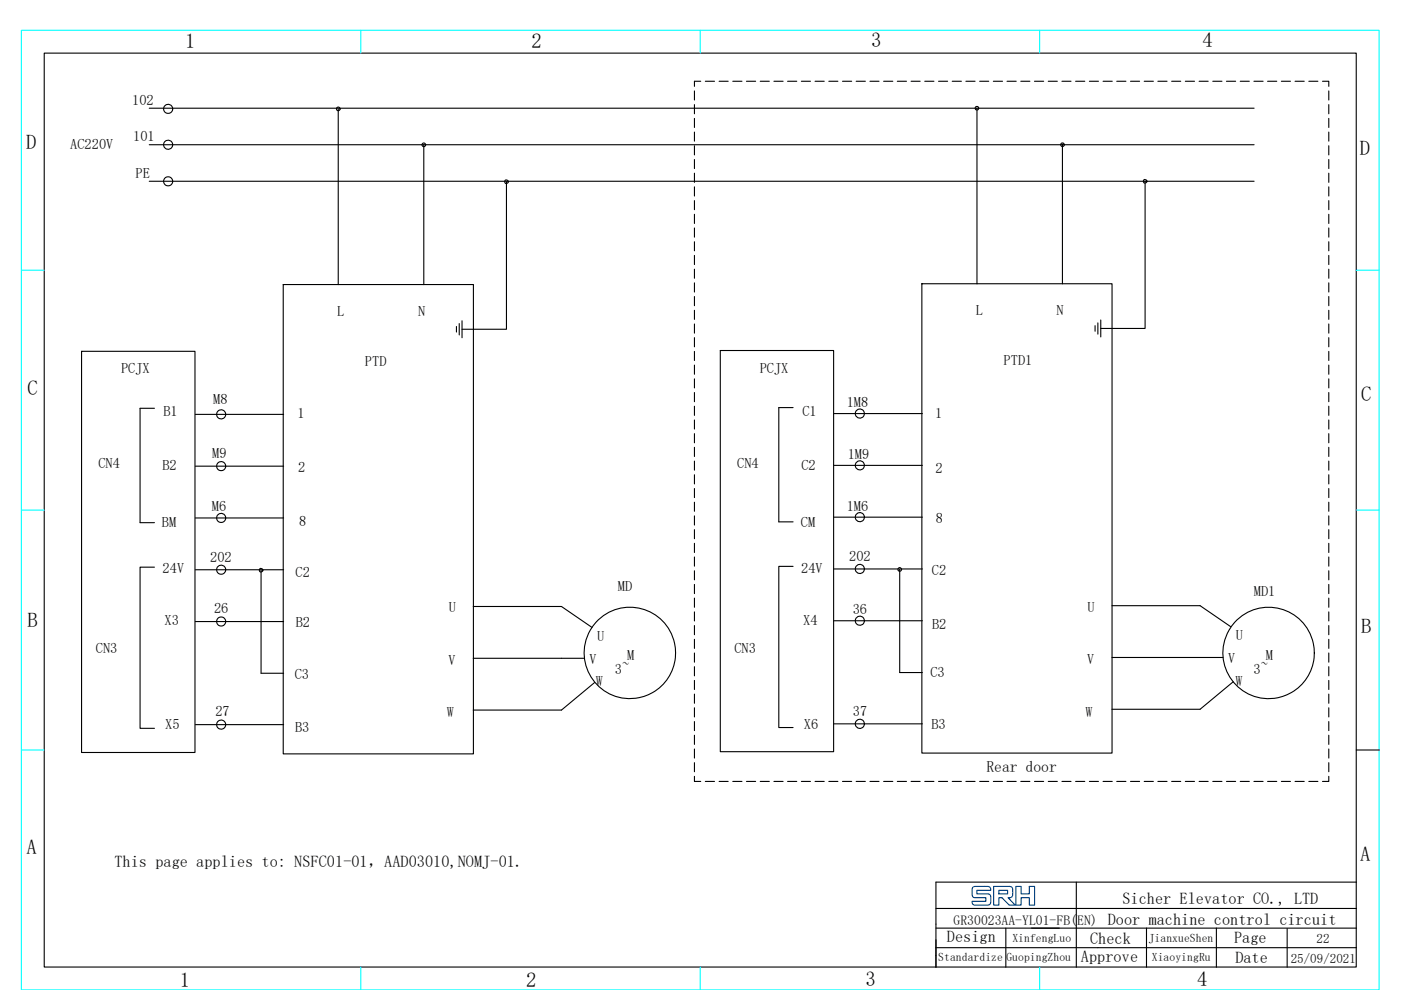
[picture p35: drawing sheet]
<svg xmlns="http://www.w3.org/2000/svg" width="297mm" height="210mm" viewBox="0 0 297 210" stroke-linecap="round" stroke-linejoin="round" font-family="sans-serif">
<defs><g id="words">
<g font-size="4.4">
<text x="39.3" y="10.1">1</text>
<text x="112.7" y="10.1">2</text>
<text x="184.7" y="10">3</text>
<text x="254.9" y="10">4</text>
<text x="5.5" y="31.7">D</text>
<text x="288.3" y="32.9">D</text>
<text x="5.8" y="83.7">C</text>
<text x="288.6" y="85">C</text>
<text x="5.8" y="133">B</text>
<text x="288.6" y="134.2">B</text>
<text x="5.6" y="181.2">A</text>
<text x="288.4" y="182.5">A</text>
<text x="38.1" y="209.3">1</text>
<text x="111.5" y="209.3">2</text>
<text x="183.5" y="209.1">3</text>
<text x="253.8" y="209.1">4</text>
</g>
<g font-size="3.5">
<text x="24.3" y="183.8">This page applies to: NSFC01-01，AAD03010,NOMJ-01.</text>
<text x="238" y="191.7">Sicher Elevator CO., LTD</text>
<text x="234.9" y="196.2">Door machine control circuit</text>
<text x="200.8" y="199.9">Design</text>
<text x="231.1" y="200.2">Check</text>
<text x="261.7" y="199.9">Page</text>
<text x="229.2" y="204">Approve</text>
<text x="261.9" y="204.2">Date</text>
</g>
<text font-size="3.3" x="209.1" y="163.8">Rear door</text>
<g font-size="3">
<text x="28" y="22.2">102</text>
<text x="28.3" y="29.9">101</text>
<text x="14.9" y="31.7">AC220V</text>
<text x="28.7" y="37.8">PE</text>
<text x="71.5" y="66.9">L</text>
<text x="88.6" y="67.1">N</text>
<text x="206.9" y="66.8">L</text>
<text x="224" y="66.9">N</text>
<text x="77.4" y="77.7">PTD</text>
<text x="212.8" y="77.5">PTD1</text>
<text x="25.7" y="79.1">PCJX</text>
<text x="161.1" y="79.1">PCJX</text>
<text x="34.6" y="88.3">B1</text>
<text x="45.2" y="85.8">M8</text>
<text x="63.1" y="88.7">1</text>
<text x="170.1" y="88.3">C1</text>
<text x="179.5" y="86.2">1M8</text>
<text x="198.3" y="88.7">1</text>
<text x="20.9" y="99.3">CN4</text>
<text x="34.4" y="99.7">B2</text>
<text x="45" y="97.2">M9</text>
<text x="63.2" y="100.1">2</text>
<text x="156.3" y="99.3">CN4</text>
<text x="169.9" y="99.7">C2</text>
<text x="179.7" y="97.3">1M9</text>
<text x="198.4" y="100.4">2</text>
<text x="34.3" y="111.8">BM</text>
<text x="44.9" y="108.3">M6</text>
<text x="63.4" y="111.6">8</text>
<text x="169.8" y="111.8">CM</text>
<text x="179.5" y="108.3">1M6</text>
<text x="198.4" y="110.8">8</text>
<text x="44.6" y="119.1">202</text>
<text x="180" y="119.1">202</text>
<text x="34.5" y="121.5">24V</text>
<text x="62.7" y="122.3">C2</text>
<text x="131" y="125.4">MD</text>
<text x="169.9" y="121.5">24V</text>
<text x="197.6" y="122">C2</text>
<text x="45.4" y="130.1">26</text>
<text x="95.2" y="129.9">U</text>
<text x="180.8" y="130.2">36</text>
<text x="230.6" y="129.7">U</text>
<text x="265.9" y="126.4">MD1</text>
<text x="34.9" y="132.6">X3</text>
<text x="62.7" y="133">B2</text>
<text x="126.6" y="136">U</text>
<text x="170.3" y="132.6">X4</text>
<text x="197.6" y="133.3">B2</text>
<text x="262" y="135.8">U</text>
<text x="20.3" y="138.6">CN3</text>
<text x="95.1" y="141">V</text>
<text x="125" y="140.8">V</text>
<text x="130.4" y="143.1">3~</text>
<text x="133" y="140.1">M</text>
<text x="155.7" y="138.5">CN3</text>
<text x="197.3" y="143.6">C3</text>
<text x="230.5" y="140.9">V</text>
<text x="260.4" y="140.7">V</text>
<text x="265.8" y="142.9">3~</text>
<text x="268.4" y="139.9">M</text>
<text x="62.5" y="144.1">C3</text>
<text x="126.3" y="145.4">W</text>
<text x="261.9" y="145.6">W</text>
<text x="35" y="154.7">X5</text>
<text x="45.7" y="151.9">27</text>
<text x="62.6" y="155.3">B3</text>
<text x="94.8" y="152.2">W</text>
<text x="170.4" y="154.7">X6</text>
<text x="180.8" y="151.9">37</text>
<text x="197.5" y="154.6">B3</text>
<text x="230.2" y="152">W</text>
</g>
<text font-size="2.9" x="202.2" y="196.2">GR30023AA-YL01-FB(EN)</text>
<g font-size="2.8">
<text x="279.1" y="200">22</text>
<text x="273.7" y="204.2">25/09/2021</text>
</g>
<g font-size="2.5">
<text x="198.9" y="203.7">Standardize</text>
<text x="213.4" y="203.8">GuopingZhou</text>
<text x="214.7" y="199.7">XinfengLuo</text>
<text x="243.6" y="199.8">JianxueShen</text>
<text x="244.2" y="203.9">XiaoyingRu</text>
</g>
</g></defs>
<path d="M4.5 6.4h287.9v203.6h-287.9zM76.5 6.4v4.9M148.5 6.4v4.9M220.4 6.4v4.9M4.5 57.3h4.9M287.5 57.3h4.9M4.5 108.2h4.9M287.5 108.2h4.9M4.5 159.1h4.9M76.5 205.1v4.9M148.5 205.1v4.9M220.4 205.1v4.9" fill="none" stroke="#0ff" stroke-width=".23"/>
<g fill="none" stroke="#000" stroke-width=".23">
<path d="M9.4 11.3h278.1v193.8h-278.1zM147.2 19.3v1.9M148.6 17.2h-1.4v1.1M149.5 17.2h2M152.5 17.2h1.9M155.4 17.2h1.9M158.3 17.2h1.9M161.2 17.2h1.9M164.1 17.2h1.9M167 17.2h1.9M169.9 17.2h1.9M172.8 17.2h2"/>
<path d="M175.7 17.2h2M178.6 17.2h2M181.5 17.2h2M184.4 17.2h2M187.3 17.2h2M190.2 17.2h2M193.2 17.2h1.9M196.1 17.2h1.9M199 17.2h1.9M201.9 17.2h1.9M204.8 17.2h1.9M207.7 17.2h1.9"/>
<path d="M210.6 17.2h2M213.5 17.2h2M216.4 17.2h2M219.3 17.2h2M222.3 17.2h1.9M225.1 17.2h2M228 17.2h2M231 17.2h1.9M233.9 17.2h1.9M236.8 17.2h1.9M239.7 17.2h1.9M242.6 17.2h1.9"/>
<path d="M245.5 17.2h1.9M248.4 17.2h1.9M251.3 17.2h2M254.2 17.2h2M257.1 17.2h2M260 17.2h2M263 17.2h1.9M265.9 17.2h1.9M268.8 17.2h1.9M271.7 17.2h1.9M274.6 17.2h1.9M277.5 17.2h1.9"/>
<path d="M280.4 17.2h1.3v1.1M281.7 19.3v1.9M31.6 23h234.3M31.6 30.7h234.3M31.6 38.4h234.3M71.7 23.1v37.3M89.9 30.7v29.7M107.1 38.2l.6 .1v.4l-.6 .2-.1-.2zM107.4 38.6v31.2h-9.4M147.2 22.2v1.9M147.2 25.1v1.9M147.2 28v1.9"/>
<path d="M147.2 30.9v2M147.2 33.8v2M147.2 36.7v2M147.2 39.6v2M207.1 22.9v37.3M225.3 30.6v29.6M242.5 38.1l.6 .2v.4l-.6 .1-.1-.5zM242.8 38.4v31.3h-9.4M281.7 22.2v1.9M281.7 25.1v1.9M281.7 28v1.9M281.7 30.9v2"/>
<path d="M281.7 33.8v2M281.7 36.7v2M281.7 39.6v2M147.2 42.6v1.9M147.2 45.5v1.9M147.2 48.4v1.9M147.2 51.3v1.9M147.2 54.2v1.9M147.2 57.1v1.9M147.2 60v1.9M281.7 42.6v1.9M281.7 45.5v1.9"/>
<path d="M281.7 48.4v1.9M281.7 51.3v1.9M281.7 54.2v1.9M281.7 57.1v1.9M281.7 60v1.9M17.3 74.5h24v85.1h-24zM60 60.4h40.4v99.5h-40.4zM96.8 69.2v1.2M97.4 68.6v2.4M98 68v3.6M147.2 62.9v1.9M147.2 65.8v1.9"/>
<path d="M147.2 68.7v2M147.2 71.6v2M147.2 74.5v2M147.2 77.4v2M152.7 74.3h24v85.1h-24zM195.5 60.2h40.3v99.5h-40.3zM232.2 69.1v1.2M232.8 68.5v2.4M233.4 67.9v3.6M281.7 62.9v1.9M281.7 65.8v1.9M281.7 68.7v2"/>
<path d="M281.7 71.6v2M281.7 74.5v2M281.7 77.4v2M32.7 86.6h-3v24.3h3M41.4 87.9h18.7M41.4 98.9h18.7M147.2 80.4v1.9M147.2 83.3v1.9M147.2 86.2v1.9M147.2 89.1v1.9M147.2 92v1.9M147.2 94.9v1.9"/>
<path d="M147.2 97.8v1.9M168.1 86.5h-3v24.2h3M176.8 87.7h18.8M176.8 98.7h18.8M281.7 80.4v1.9M281.7 83.3v1.9M281.7 86.2v1.9M281.7 89.1v1.9M281.7 92v1.9M281.7 94.9v1.9M281.7 97.8v1.9M41.4 109.9h18.7"/>
<path d="M147.2 100.7v1.9M147.2 103.6v1.9M147.2 106.5v1.9M147.2 109.4v2M147.2 112.3v2M147.2 115.2v2M147.2 118.1v2M176.8 109.7h18.8M281.7 100.7v1.9M281.7 103.6v1.9M281.7 106.5v1.9M281.7 109.4v2"/>
<path d="M281.7 112.3v2M281.7 115.2v2M281.7 118.1v2M32.7 120.3h-3v34.2h3M41.4 120.8h18.7M41.4 131.8h18.7M55.1 120.6l.6 .1v.4l-.6 .2-.1-.2zM55.4 121v21.8h4.7M100.3 128.6h18.7l6.5 4.5M100.3 139.6h23.6M147.2 121.1v1.9M147.2 124v1.9"/>
<path d="M147.2 126.9v1.9M147.2 129.8v1.9M147.2 132.7v1.9M147.2 135.6v1.9M147.2 138.5v1.9M168.1 120.1h-3v34.2h3M176.8 120.7h18.8M176.8 131.7h18.8M190.8 120.8v21.8h4.8M235.8 128.5h18.6l6.5 4.4M235.8 139.5h23.5M281.7 121.1v1.9"/>
<path d="M281.7 124v1.9M281.7 126.9v1.9M281.7 129.8v1.9M281.7 132.7v1.9M281.7 135.6v1.9M281.7 138.5v1.9M41.4 153.7h18.7M126.1 144.8l-7.1 5.8h-18.7M147.2 141.4v1.9M147.2 144.3v1.9M147.2 147.2v2M147.2 150.1v2"/>
<path d="M147.2 153v2M147.2 155.9v2M147.2 158.9v1.9M176.8 153.5h18.8M261.5 144.6l-7.1 5.8h-18.6M281.7 141.4v1.9M281.7 144.3v1.9M281.7 147.2v2M281.7 150.1v2M281.7 153v2M281.7 155.9v2M281.7 158.9v1.9"/>
<path d="M287.5 159.1h4.9M147.2 164.7v1h1.4M147.2 161.8v1.9M149.5 165.7h2M152.5 165.7h1.9M155.4 165.7h1.9M158.3 165.7h1.9M161.2 165.7h1.9M164.1 165.7h1.9M167 165.7h1.9M169.9 165.7h1.9M172.8 165.7h2"/>
<path d="M175.7 165.7h2M178.6 165.7h2M181.5 165.7h2M184.4 165.7h2M187.3 165.7h2M190.2 165.7h2M193.2 165.7h1.9M196.1 165.7h1.9M199 165.7h1.9M201.9 165.7h1.9M204.8 165.7h1.9M207.7 165.7h1.9"/>
<path d="M210.6 165.7h2M213.5 165.7h2M216.4 165.7h2M219.3 165.7h2M222.2 165.7h2M225.1 165.7h2M228 165.7h2M231 165.7h1.9M233.9 165.7h1.9M236.8 165.7h1.9M239.7 165.7h1.9M242.6 165.7h1.9"/>
<path d="M245.5 165.7h1.9M248.4 165.7h1.9M251.3 165.7h2M254.2 165.7h2M257.1 165.7h2M260 165.7h2M263 165.7h1.9M265.9 165.7h1.9M268.8 165.7h1.9M271.7 165.7h1.9M274.6 165.7h1.9M277.5 165.7h1.9"/>
<path d="M281.7 164.7v1h-1.3M281.7 161.8v1.9M198.4 192.7h89.2M198.4 196.9h89.2M213.3 196.9v8.3M228.2 187.1v18.1M243.1 196.8v8.4M257.9 196.8v8.4M272.9 197v8.2M287.6 187.1h-89.2v18.1M198.4 201h89.2"/>
<circle cx="35.6" cy="38.5" r=".97"/>
<circle cx="35.6" cy="30.7" r=".97"/>
<circle cx="35.7" cy="23.1" r=".97"/>
<circle cx="71.7" cy="23.1" r=".39"/>
<circle cx="89.9" cy="30.7" r=".39"/>
<circle cx="207.1" cy="23" r=".39"/>
<circle cx="225.3" cy="30.7" r=".39"/>
<circle cx="46.9" cy="87.9" r=".97"/>
<circle cx="46.9" cy="98.9" r=".97"/>
<circle cx="182.3" cy="87.7" r=".97"/>
<circle cx="182.3" cy="98.7" r=".97"/>
<circle cx="46.9" cy="109.9" r=".97"/>
<circle cx="182.3" cy="109.7" r=".97"/>
<circle cx="46.9" cy="131.8" r=".97"/>
<circle cx="46.9" cy="120.8" r=".97"/>
<circle cx="133.5" cy="138.5" r="9.7"/>
<circle cx="182.3" cy="131.7" r=".97"/>
<circle cx="182.3" cy="120.7" r=".97"/>
<circle cx="190.8" cy="120.8" r=".39"/>
<circle cx="269" cy="138.5" r="9.7"/>
<circle cx="46.9" cy="153.7" r=".97"/>
<circle cx="182.3" cy="153.5" r=".97"/>
</g>
<path d="M206.3 188.1l.4-.1h2a1.06 1.06 0 0 1 1.3 .4l.1 .4h-3v.8h2.3a.61 .61 0 0 1 .7 .5v.6a.93 .93 0 0 1-.2 1 .93 .93 0 0 1-1 .3h-2.2a.6 .6 0 0 1-.6-.8h2.9v-.8h-1.9a.75 .75 0 0 1-1-.8v-.1a1.66 1.66 0 0 1 .2-1.4zM210.7 188h3.3a.75 .75 0 0 1 .7 .4 .75 .75 0 0 1 0 .8v.5a.73 .73 0 0 1-1 .7l1.5 1.5-.6 .1a1.01 1.01 0 0 1-1.2-.7l-1-.9h-.6v1.6h-1.1zM211.8 188.8h1.8v.8h-1.8zM215.4 188h1.1v1.6h.9h.8v-1.6h1.2v4h-1.2v-1.6h-1.7v1.6h-1.1z" fill="none" stroke="#003f7e" stroke-width=".23"/>
<use href="#words"/>
</svg>
